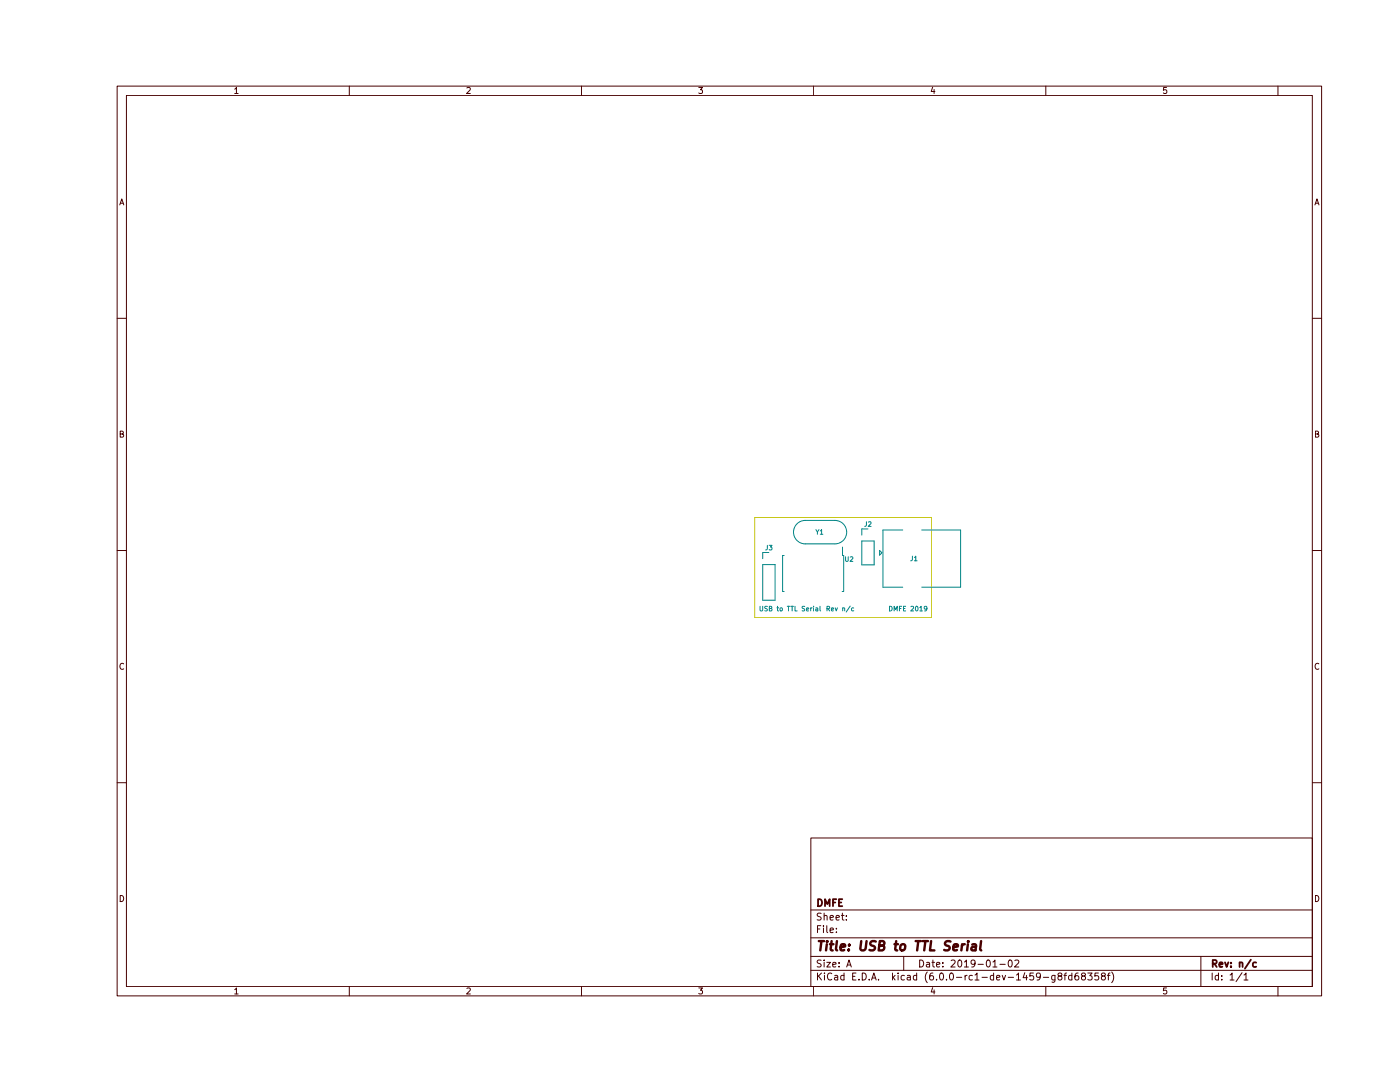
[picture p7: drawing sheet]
<svg xmlns="http://www.w3.org/2000/svg" width="279mm" height="216mm" viewBox="0 0 279 216" stroke-linecap="round" stroke-linejoin="round" font-family="sans-serif">
<g fill="none" stroke="#480000" stroke-width=".2">
<path d="M23.4 17.2h240.4v181.5h-240.4zM25.2 19h236.7v177.9h-236.7zM46.8 17.8l.4-.4v1.3M46.8 18.7h.7M69.7 17.2v1.8M93.2 17.6l.4-.2 .3 .4-.8 .9h.8M116 17.2v1.8M139.5 17.4h.7l-.4 .5 .3 .1v.5l-.1 .2-.5-.2M162.4 17.2v1.8M186.1 17.4l-.3 .9h.8M186.4 17.9v.8M208.7 17.2v1.8"/>
<path d="M232.8 17.4h-.6v.6h.6v.5l-.2 .2-.4-.2M255 17.2v1.8M23.9 40.9l.4-1.2 .4 1.2M24 40.6h.6M262.4 40.9l.4-1.2 .4 1.2M262.5 40.6h.6M23.4 63.5h1.8M261.9 63.5h1.9M24 86.6l.5-.1 .1-.4-.6-.1v1.2h.4l.3-.4-.3-.2M262.5 86.6l.5-.1 .1-.4-.6-.1v1.2h.5l.2-.4-.3-.2M23.4 109.8h1.8M261.9 109.8h1.9"/>
<path d="M24.7 132.5a.53 .53 0 0 0-.8 .5 .53 .53 0 0 0 .8 .4M263.2 132.5a.53 .53 0 0 0-.8 .5 .53 .53 0 0 0 .8 .4M23.4 156.2h1.8M261.9 156.2h1.9M24 178.7a.61 .61 0 0 1 .7 .6 .61 .61 0 0 1-.7 .6zM161.8 167.2h100.1v29.7h-100.1zM262.5 178.7a.61 .61 0 0 1 .7 .6 .61 .61 0 0 1-.7 .6zM46.8 197.5l.4-.4v1.2M46.8 198.3h.7M69.7 196.9v1.8M93.2 197.2l.4-.1 .3 .4-.8 .8h.8M116 196.9v1.8"/>
<path d="M139.5 197.1h.7l-.4 .5 .3 .1v.5l-.1 .1-.5-.1M161.8 193.6h100.1M161.8 190.8h100.1M161.8 187.1h100.1M161.8 181.6h100.1M162.4 196.9v1.8M163.1 194.2v1.3M163.1 185.4h.5M163.3 194.8l.6 .7M163.8 184.7h-.7v1.4M163.9 191.6h-.6l-.2 .2 .1 .4 .6 .2v.4l-.2 .2-.5-.1M163.9 182.3l-.6-.1-.2 .3 .1 .3 .6 .3v.4l-.2 .1-.5-.1"/>
<path d="M163.9 194.2l-.8 .8M164.3 184.7v.1M164.3 185.2v.9M164.5 191.6v.1M164.5 182.8l.2-.1h.3l.1 .9M164.5 182.2v1.4M164.5 192v1M164.5 194.2v.1M164.5 194.6v.9M165 192h.7l-.7 1h.7M165 184.7v1.2l.2 .2M165.7 185.6l.6-.1v-.3h-.4l-.2 .2v.6h.6"/>
<path d="M165.7 183.1l.6-.1v-.3h-.4l-.2 .2v.6h.6M166 194.3a.66 .66 0 0 0-.9 .5 .66 .66 0 0 0 .6 .7l.3-.1M166.2 192.5l.7-.1-.1-.3-.4-.1-.2 .2 .1 .7h.5M166.6 194.7h.5l.1 .8M166.9 183.1l.6-.1v-.3h-.4l-.2 .2v.6h.6M166.9 186v.1M166.9 185.2v.2M167.2 195h-.5l-.2 .2 .2 .3h.5M167.5 192.8v.2M167.5 192.1v.1M167.9 182.7h.5M168.1 182.2v1.2l.3 .2"/>
<path d="M168.4 194.7l-.4-.1-.2 .3 .1 .6h.5M168.4 194.2v1.3M168.9 183.5v.1M168.9 182.7v.2M169 193l.4-1.4 .5 1.4M169.1 192.6h.7M170.2 194.8h.4M170.8 194.2h-.6v1.3h.6M171.4 195.4v.1M172.1 194.2a.7 .7 0 0 1 .8 .7 .7 .7 0 0 1-.8 .6zM173.5 195.4v.1M173.9 195.5l.5-1.3 .5 1.3"/>
<path d="M174.1 195.1h.6M175.3 195.4v.1M178.1 194.2v1.3M178.2 195l.4 .5M178.6 194.6l-.5 .5M179.2 194.2v.1M179.2 194.6v.9M180.4 190.8v2.8M180.5 194.7l-.4-.1-.3 .3 .2 .6h.5M181.1 194.7h.5l.1 .8M181.7 195h-.5l-.2 .2 .2 .3h.5M182.9 194.7l-.4-.1-.2 .3 .1 .6h.5"/>
<path d="M182.9 194.2v1.3M183.5 191.6a.7 .7 0 0 1 .8 .7 .7 .7 0 0 1-.8 .7zM184.9 192.1h.6v.9M185.1 194a1.59 1.59 0 0 0 0 2.1M185.5 192.4h-.4l-.2 .2 .2 .4 .4-.1M186 192h.5M186.1 197.1l-.3 .8h.8M186.2 194.2h-.4a.94 .94 0 0 0 0 1.3l.4-.1 .1-.4-.2-.3h-.3l-.3 .3M186.2 191.6v1.2l.3 .2M186.4 197.5v.8M186.9 195.4v.1M186.9 192.5l.7-.1-.1-.3-.4-.1-.2 .2 .1 .7h.5"/>
<path d="M187.7 194.2h.1a.74 .74 0 0 1 .5 .7 .74 .74 0 0 1-.5 .6 .92 .92 0 0 1-.1-1.3zM188.2 192.8v.2M188.2 192.1v.1M188.9 195.4v.1M189.7 194.2h.1a.74 .74 0 0 1 .5 .7 .74 .74 0 0 1-.5 .6 .92 .92 0 0 1-.1-1.3zM189.8 191.7l.6-.1 .2 .4-.8 1h.8M190.9 195h1M191.3 191.6h.2a.74 .74 0 0 1 .5 .7 .74 .74 0 0 1-.5 .7 .92 .92 0 0 1-.2-1.4zM192.5 192l.4-.4v1.4M192.5 193h.8M192.6 194.6v.9M193 194.6l-.4 .3"/>
<path d="M194.1 194.7l-.4-.1-.3 .3 .1 .6h.6M194.6 194.6l.4-.4v1.3M194.6 195.5h.8M194.6 192.2l-.3 .2h-.2l-.3-.2v-.4l.3-.2h.2l.3 .2a.92 .92 0 0 1-.4 1.2h-.3M195.2 192.4h1M196 195h1M197 191.7l.2-.1a.74 .74 0 0 1 .5 .7 .74 .74 0 0 1-.5 .7l-.4-.6zM198.2 192l.4-.4v1.4M198.2 193h.8M198.3 194.7l-.4-.1-.3 .3 .2 .6h.5M198.3 194.2v1.3M198.9 195.1l.7-.1-.1-.3-.4-.1-.2 .2 .1 .7h.5"/>
<path d="M199.6 192.4h1M200 194.6l.3 .9 .4-.9M201.2 195h1.1M201.4 191.6h.1a.74 .74 0 0 1 .5 .7 .74 .74 0 0 1-.5 .7 .92 .92 0 0 1-.1-1.4zM202.5 191.7l.6-.1 .2 .4-.8 1h.8M202.9 194.6l.4-.4v1.3M202.9 195.5h.8M204.5 194.1l-.3 1h.8M204.8 194.6v.9M206.2 194.2h-.6l-.1 .6 .2-.1 .5 .1 .1 .2-.1 .4-.2 .1-.5-.1M207.6 194.8l-.2 .2h-.3l-.3-.2v-.4l.3-.2h.3l.2 .2a.92 .92 0 0 1-.4 1.1h-.2M208.2 195h1.1"/>
<path d="M208.7 196.9v1.8M210.5 194.6v1.1l-.2 .3-.4-.1M210.5 194.7l-.4-.1-.2 .3 .1 .6h.5M211.4 194.8l-.3-.3 .1-.2 .2-.1h.4l.1 .4-.6 .2-.2 .2v.3l.3 .2h.4l.1-.2v-.4l-.2-.1M212.3 194.6h.6M212.9 194.2l-.4 .2v1.1M213.9 194.7l-.4-.1-.2 .3 .1 .6h.5M213.9 194.2v1.3M215.2 194.2h-.4a.94 .94 0 0 0 0 1.3l.4-.1 .1-.4-.3-.3h-.2l-.3 .3M216.1 194.8l-.3-.3 .1-.2 .2-.1h.4l.1 .4-.6 .2-.2 .2v.3l.3 .2h.4l.1-.2v-.4l-.2-.1M217.1 194.2h.9l-.5 .5 .4 .1v.6l-.2 .1-.6-.1M219.2 194.2h-.6l-.1 .6 .2-.1 .4 .1 .2 .2-.1 .4-.2 .1-.5-.1"/>
<path d="M220.1 194.8l-.3-.3 .1-.2 .2-.1h.4v.4l-.6 .2-.1 .2v.3l.3 .2h.4l.1-.2-.1-.4-.2-.1M221 194.6h.5M221.5 194.2l-.3 .2v1.1M221.9 194a1.6 1.6 0 0 1 0 2.1M232.8 197.1h-.6v.6l.6-.1v.6l-.2 .1-.4-.1M239.7 190.8v6.1M241.9 194.2v1.3M243.2 194.7l-.4-.1-.3 .3 .1 .6h.6M243.2 194.2v1.3M243.8 195.4v.1M243.8 194.7v.1M245.5 194.6l.4-.4v1.3"/>
<path d="M245.5 195.5h.8M247.9 194.1l-1.2 1.8M248.3 194.6l.4-.4v1.3M248.3 195.5h.8M255 196.9v1.8"/>
</g>
<g fill="none" stroke="#480000" stroke-width=".36">
<path d="M163.3 179.4a.7 .7 0 0 1 .8 .7 .7 .7 0 0 1-.8 .7zM166.9 179.4h-.7v1.4M168.1 179.4h-.7v1.4h.7M164.7 180.8v-1.4l.4 1 .5-1v1.4M166.2 180.1h.5M167.4 180.1h.5M242 192.3l.7-.1 .1-.2v-.3l-.8-.1v1.4M242.4 192.3l.4 .7M243.4 192.5l.6-.1-.1-.3-.4-.1-.1 .2v.7h.5M244.5 192l.3 1 .3-1M245.7 192.8v.2M245.7 192.1v.1"/>
<path d="M247.4 192.2l.2-.2 .3 .1 .1 .9M247.4 192v1M249.6 191.5l-1.2 1.8M250.7 192.1l-.4-.1-.3 .3 .2 .6h.5"/>
</g>
<g fill="none" stroke="#480000" stroke-width=".48">
<path d="M163.4 187.8h1.1M163.9 187.8l-.2 1.8M165 188.4l-.1 1.2M165.1 187.8v.2M165.6 188.4h.7M166 187.8l-.2 1.6v.2h.4M167 187.8l-.2 1.6 .3 .2M167.8 189l.9-.2-.1-.3h-.7l-.2 .9 .2 .2h.6M169.4 189.5v.1M169.5 188.5v.2M171.9 187.8l-.2 1.5 .1 .3a.61 .61 0 0 0 1-.3l.1-1.5M174.8 187.9a.79 .79 0 0 0-1 .1l-.1 .5 .9 .4-.1 .6a.79 .79 0 0 1-1 .1"/>
<path d="M175.5 188.7h.6l.3-.2 .1-.4-.1-.2-.8-.1-.2 1.8h.7l.2-.1a.49 .49 0 0 0 0-.7l-.2-.1M178.5 188.4h.7M178.9 187.8l-.2 1.6v.2h.4M179.8 188.6l.1-.1a.47 .47 0 0 1 .8 .3l-.1 .5-.2 .3a.47 .47 0 0 1-.8-.3zM182.7 187.8h1.1M183.3 187.8l-.3 1.8M184.1 187.8h1.1M184.7 187.8l-.3 1.8M185.8 187.8l-.2 1.8h.9M189.7 187.9a.79 .79 0 0 0-1 .1l-.1 .5 .9 .4-.1 .6a.79 .79 0 0 1-1 .1M190.3 189l.9-.2-.1-.3h-.7l-.2 .9 .2 .2h.6M192 188.4l-.1 1.2"/>
<path d="M192.5 188.4l-.3 .1-.2 .3M193.2 188.4l-.2 1.2M193.2 187.8v.2M194 188.5h.7v1.1M194.8 188.8l-.6 .1a.37 .37 0 0 0-.4 .4 .37 .37 0 0 0 .3 .3h.6M195.8 187.8l-.2 1.6 .2 .2"/>
</g>
<path d="M150.6 103.2h35.3v20h-35.3z" fill="none" stroke="#c2c200" stroke-width=".2"/>
<g fill="none" stroke="#008484" stroke-width=".2">
<path d="M152.2 112.7h2.5v7.1h-2.5zM153.1 108.8v.8l-.3 .1M153.5 110.2h-1.3v1.3M153.5 108.8h.6l-.3 .4 .2 .1v.4h-.5M156.5 110.8h-.3v7.2h.3M158.9 104.7a2.34 2.34 0 0 1 1.8-.9h5.9a2.34 2.34 0 0 1 2.4 2.4 2.34 2.34 0 0 1-2.4 2.3h-5.9a2.34 2.34 0 0 1-2.1-1.3 2.34 2.34 0 0 1 .3-2.5zM162.8 105.7l.3 .5 .3-.5M163.1 106.2v.4M163.7 105.9l.3-.2v.9M163.7 106.6h.5M168.1 109.2v1.6h.3v7.2h-.3M168.8 111.1v.7l.1 .2 .4-.2v-.7"/>
<path d="M169.7 111.2l.3-.1 .2 .3-.6 .6h.6M172 108h2.5v4.7h-2.5zM172.9 104.1v.8l-.3 .1M173.2 105.5h-1.2v1.3M173.3 104.2l.4-.1 .1 .3-.5 .6h.5M175.5 109.8l.5 .5-.5 .5zM180.2 105.8h-4v11.4h4M182.1 111v.8l-.4 .1M182.5 111.2l.3-.2v.9M182.5 111.9h.5M184 105.8h7.7v11.4h-7.7M151.7 121v.7l.2 .2 .3-.2v-.7"/>
<path d="M153.1 121l-.4 .1a.39 .39 0 0 0 .4 .5v.3h-.5M153.5 121.4h.4l.1-.3-.5-.1v.9h.4l.2-.3-.3-.2M155 121.3h.4M155.2 121v.8l.2 .1M155.7 121.4h.4v.5l-.4-.1zM157.1 121h.5M157.4 121v.9M157.8 121h.6M158.1 121v.9M158.7 121v.9h.4M160.6 121l-.5 .1a.39 .39 0 0 0 .5 .5l-.1 .3h-.4M161 121.6l.4-.1v-.2h-.3l-.1 .1v.5h.4"/>
<path d="M161.8 121.3v.6M162.1 121.3l-.3 .2M162.4 121v.1M162.4 121.3v.6M162.8 121.3h.4v.6M163.2 121.5l-.4 .2 .1 .2h.3M163.6 121v.8l.2 .1M165 121.5l.5-.1v-.3l-.5-.1v.9M165.3 121.5l.3 .4M165.9 121.6l.5-.1-.1-.2h-.2l-.2 .1 .1 .5h.3M166.7 121.3l.2 .6 .2-.6M168.2 121.4l.3-.1 .1 .6"/>
<path d="M168.2 121.3v.6M169.7 120.9l-.8 1.2M170.4 121.3h-.3l-.2 .2 .1 .4h.4M177.5 121a.47 .47 0 0 1 .6 .4 .47 .47 0 0 1-.6 .5zM178.4 121.9v-.9l.4 .6 .3-.6v.9M179.5 121.4h.3M179.9 121h-.4v.9M180.3 121.4h.3M180.7 121h-.4v.9h.4M181.8 121.1l.4-.1 .1 .2-.5 .7h.5M182.8 121.1l.1-.1a.45 .45 0 0 1 .3 .5 .45 .45 0 0 1-.4 .4l-.1-.3zM183.6 121.2l.2-.2v.9"/>
<path d="M183.6 121.9h.5M185 121.4l-.2 .2-.3-.1v-.4l.3-.1 .2 .2-.1 .5-.4 .2"/>
</g>
</svg>
